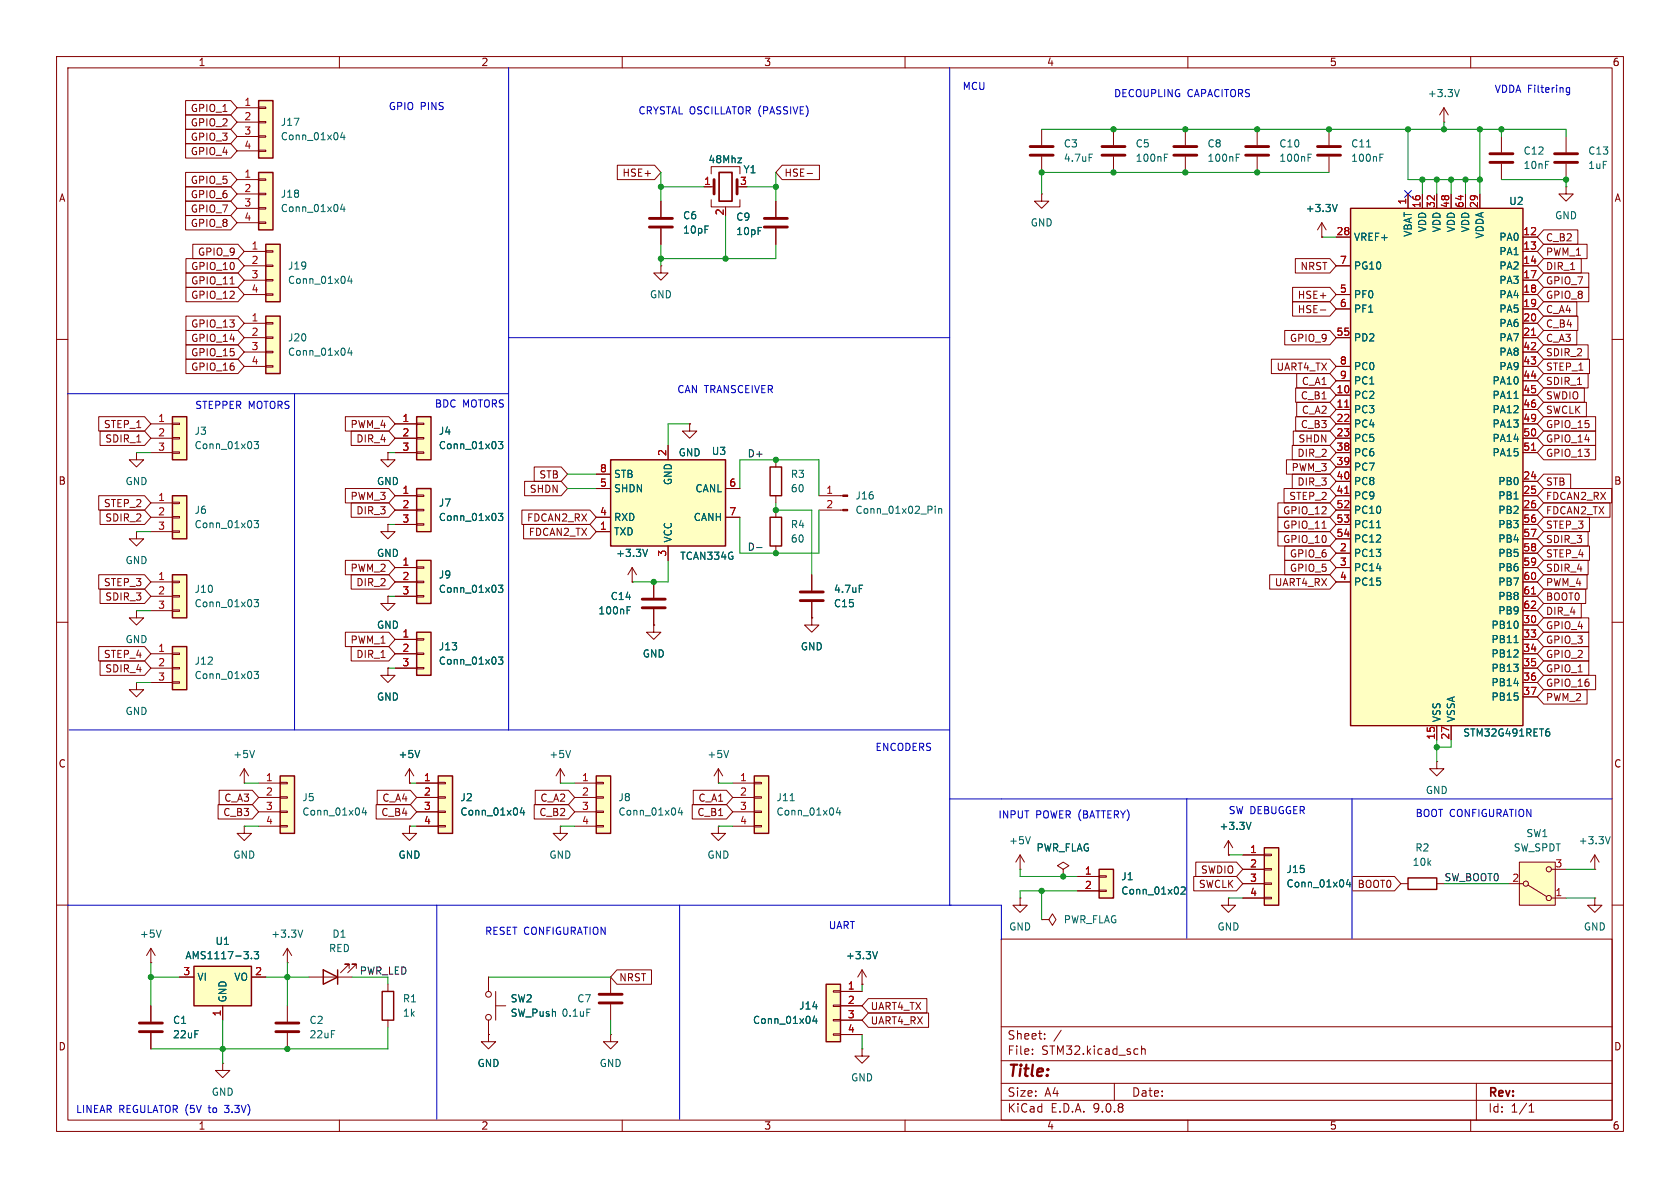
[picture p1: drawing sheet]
<svg xmlns="http://www.w3.org/2000/svg" width="297mm" height="210mm" viewBox="0 0 297 210" stroke-linecap="round" stroke-linejoin="round" font-family="sans-serif">
<defs><g id="words">
<text font-size="2.8" fill="#840000" x="178" y="190.9">Title:</text>
<g font-size="2.1" fill="#840000">
<text x="178" y="184">Sheet:</text>
<text x="178" y="186.7">File:</text>
<text x="184.1" y="186.7">STM32.kicad_sch</text>
<text x="178" y="196.9">KiCad</text>
<text x="178" y="194.1">Size:</text>
<text x="184.7" y="194.1">A4</text>
<text x="185.7" y="196.9">E.D.A.</text>
<text x="193.3" y="196.9">9.0.8</text>
<text x="200" y="194.1">Date:</text>
<text x="263" y="194.3">Rev:</text>
<text x="263" y="196.9">Id:</text>
<text x="267.1" y="196.9">1/1</text>
</g>
<g font-size="1.8" fill="#840000">
<text x="35" y="11.9">1</text>
<text x="85" y="11.9">2</text>
<text x="135" y="11.9">3</text>
<text x="185" y="11.9">4</text>
<text x="235" y="11.9">5</text>
<text x="285" y="11.9">6</text>
<text x="33.6" y="20">GPIO_1</text>
<text x="33.6" y="22.5">GPIO_2</text>
<text x="33.6" y="27.6">GPIO_4</text>
<text x="33.6" y="25.1">GPIO_3</text>
<text x="10.3" y="35.9">A</text>
<text x="33.6" y="35.2">GPIO_6</text>
<text x="33.6" y="32.7">GPIO_5</text>
<text x="109.9" y="31.4">HSE+</text>
<text x="138.6" y="31.4">HSE-</text>
<text x="285.3" y="35.9">A</text>
<text x="33.6" y="37.8">GPIO_7</text>
<text x="33.6" y="40.3">GPIO_8</text>
<text x="33.7" y="47.9">GPIO_10</text>
<text x="34.9" y="45.4">GPIO_9</text>
<text x="229.8" y="47.9">NRST</text>
<text x="273.2" y="45.4">PWM_1</text>
<text x="273.2" y="47.9">DIR_1</text>
<text x="273.2" y="42.9">C_B2</text>
<text x="33.7" y="50.5">GPIO_11</text>
<text x="33.7" y="53">GPIO_12</text>
<text x="229.3" y="53">HSE+</text>
<text x="273.2" y="53">GPIO_8</text>
<text x="273.2" y="50.5">GPIO_7</text>
<text x="33.7" y="58.1">GPIO_13</text>
<text x="229.3" y="55.6">HSE-</text>
<text x="273.2" y="55.6">C_A4</text>
<text x="273.2" y="58.1">C_B4</text>
<text x="33.7" y="65.7">GPIO_16</text>
<text x="33.7" y="63.2">GPIO_15</text>
<text x="33.7" y="60.6">GPIO_14</text>
<text x="225.6" y="65.7">UART4_TX</text>
<text x="227.9" y="60.6">GPIO_9</text>
<text x="273.2" y="63.2">SDIR_2</text>
<text x="273.2" y="65.7">STEP_1</text>
<text x="273.2" y="60.6">C_A3</text>
<text x="229.9" y="70.8">C_B1</text>
<text x="230.1" y="68.3">C_A1</text>
<text x="273.2" y="70.8">SWDIO</text>
<text x="273.2" y="68.3">SDIR_1</text>
<text x="18.3" y="75.9">STEP_1</text>
<text x="61.9" y="75.9">PWM_4</text>
<text x="229.9" y="75.9">C_B3</text>
<text x="230.1" y="73.3">C_A2</text>
<text x="273.2" y="73.3">SWCLK</text>
<text x="273.2" y="75.9">GPIO_15</text>
<text x="18.5" y="78.4">SDIR_1</text>
<text x="62.9" y="78.4">DIR_4</text>
<text x="228.2" y="83.5">PWM_3</text>
<text x="229.3" y="81">DIR_2</text>
<text x="229.4" y="78.4">SHDN</text>
<text x="273.2" y="78.4">GPIO_14</text>
<text x="273.2" y="81">GPIO_13</text>
<text x="10.3" y="85.9">B</text>
<text x="18.3" y="89.9">STEP_2</text>
<text x="61.9" y="88.6">PWM_3</text>
<text x="93.6" y="87.3">SHDN</text>
<text x="95.3" y="84.8">STB</text>
<text x="227.8" y="88.6">STEP_2</text>
<text x="229.3" y="86">DIR_3</text>
<text x="273.2" y="88.6">FDCAN2_RX</text>
<text x="273.2" y="86">STB</text>
<text x="285.3" y="85.9">B</text>
<text x="18.5" y="92.4">SDIR_2</text>
<text x="62.9" y="91.1">DIR_3</text>
<text x="93.1" y="92.4">FDCAN2_RX</text>
<text x="93.4" y="94.9">FDCAN2_TX</text>
<text x="226.7" y="91.1">GPIO_12</text>
<text x="226.7" y="93.7">GPIO_11</text>
<text x="273.2" y="91.1">FDCAN2_TX</text>
<text x="273.2" y="93.7">STEP_3</text>
<text x="61.9" y="101.3">PWM_2</text>
<text x="226.7" y="96.2">GPIO_10</text>
<text x="227.9" y="101.3">GPIO_5</text>
<text x="227.9" y="98.7">GPIO_6</text>
<text x="273.2" y="98.7">STEP_4</text>
<text x="273.2" y="96.2">SDIR_3</text>
<text x="273.2" y="101.3">SDIR_4</text>
<text x="18.3" y="103.8">STEP_3</text>
<text x="18.5" y="106.4">SDIR_3</text>
<text x="62.9" y="103.8">DIR_2</text>
<text x="225.3" y="103.8">UART4_RX</text>
<text x="273.2" y="103.8">PWM_4</text>
<text x="273.2" y="106.4">BOOT0</text>
<text x="61.9" y="114">PWM_1</text>
<text x="273.2" y="111.4">GPIO_4</text>
<text x="273.2" y="108.9">DIR_4</text>
<text x="273.2" y="114">GPIO_3</text>
<text x="18.3" y="116.5">STEP_4</text>
<text x="18.5" y="119.1">SDIR_4</text>
<text x="62.9" y="116.5">DIR_1</text>
<text x="273.2" y="119.1">GPIO_1</text>
<text x="273.2" y="116.5">GPIO_2</text>
<text x="273.2" y="124.1">PWM_2</text>
<text x="273.2" y="121.6">GPIO_16</text>
<text x="10.3" y="135.9">C</text>
<text x="285.3" y="135.9">C</text>
<text x="39.6" y="141.9">C_A3</text>
<text x="67.5" y="141.9">C_A4</text>
<text x="95.4" y="141.9">C_A2</text>
<text x="123.4" y="141.9">C_A1</text>
<text x="39.4" y="144.5">C_B3</text>
<text x="67.3" y="144.5">C_B4</text>
<text x="95.3" y="144.5">C_B2</text>
<text x="123.2" y="144.5">C_B1</text>
<text x="212.2" y="154.6">SWDIO</text>
<text x="211.8" y="157.2">SWCLK</text>
<text x="239.9" y="157.2">BOOT0</text>
<text x="109.4" y="173.7">NRST</text>
<text x="153.8" y="178.8">UART4_TX</text>
<text x="10.3" y="185.9">D</text>
<text x="153.8" y="181.3">UART4_RX</text>
<text x="285.3" y="185.9">D</text>
<text x="35" y="199.9">1</text>
<text x="85" y="199.9">2</text>
<text x="135" y="199.9">3</text>
<text x="185" y="199.9">4</text>
<text x="235" y="199.9">5</text>
<text x="285" y="199.9">6</text>
</g>
<g font-size="1.8" fill="#0000c2">
<text x="170.1" y="16.1">MCU</text>
<text x="196.8" y="17.4">DECOUPLING</text>
<text x="209.9" y="17.4">CAPACITORS</text>
<text x="264.1" y="16.6">VDDA Filtering</text>
<text x="68.6" y="19.7">GPIO PINS</text>
<text x="112.8" y="20.4">CRYSTAL OSCILLATOR (PASSIVE)</text>
<text x="119.6" y="69.7">CAN TRANSCEIVER</text>
<text x="34.4" y="72.5">STEPPER MOTORS</text>
<text x="76.8" y="72.2">BDC</text>
<text x="81.8" y="72.2">MOTORS</text>
<text x="154.7" y="132.9">ENCODERS</text>
<text x="176.4" y="144.9">INPUT</text>
<text x="183.1" y="144.9">POWER (BATTERY)</text>
<text x="217.1" y="144.1">SW DEBUGGER</text>
<text x="250.2" y="144.6">BOOT CONFIGURATION</text>
<text x="85.7" y="165.5">RESET CONFIGURATION</text>
<text x="146.4" y="164.4">UART</text>
<text x="13.3" y="197">LINEAR</text>
<text x="21" y="197">REGULATOR (5V</text>
<text x="37.2" y="197">to</text>
<text x="40.2" y="197">3.3V)</text>
</g>
<g font-size="1.8" fill="#006464">
<text x="252.3" y="17.4">+3.3V</text>
<text x="49.5" y="22.5">J17</text>
<text x="49.5" y="25">Conn_01x04</text>
<text x="125.1" y="29.1">48Mhz</text>
<text x="188" y="26.3">C3</text>
<text x="188" y="28.8">4.7uF</text>
<text x="200.7" y="26.3">C5</text>
<text x="200.7" y="28.8">100nF</text>
<text x="213.4" y="26.3">C8</text>
<text x="213.4" y="28.8">100nF</text>
<text x="226.1" y="28.8">100nF</text>
<text x="226.1" y="26.3">C10</text>
<text x="238.8" y="28.8">100nF</text>
<text x="238.8" y="26.3">C11</text>
<text x="269.2" y="27.5">C12</text>
<text x="280.7" y="27.5">C13</text>
<text x="49.5" y="35.2">J18</text>
<text x="131.3" y="30.8">Y1</text>
<text x="269.2" y="30.1">10nF</text>
<text x="280.7" y="30.1">1uF</text>
<text x="49.5" y="37.7">Conn_01x04</text>
<text x="120.7" y="39">C6</text>
<text x="120.7" y="41.5">10pF</text>
<text x="130.1" y="39.2">C9</text>
<text x="130.1" y="41.8">10pF</text>
<text x="182.1" y="40.2">GND</text>
<text x="230.7" y="37.7">+3.3V</text>
<text x="249.8" y="42" transform="rotate(-90 249.8 42)">VBAT</text>
<text x="252.3" y="41.2" transform="rotate(-90 252.3 41.2)">VDD</text>
<text x="254.9" y="41.2" transform="rotate(-90 254.9 41.2)">VDD</text>
<text x="257.4" y="41.2" transform="rotate(-90 257.4 41.2)">VDD</text>
<text x="259.9" y="41.2" transform="rotate(-90 259.9 41.2)">VDD</text>
<text x="266.7" y="36.4">U2</text>
<text x="274.8" y="39">GND</text>
<text x="50.8" y="47.9">J19</text>
<text x="239.3" y="42.8">VREF+</text>
<text x="239.3" y="47.9">PG10</text>
<text x="262.5" y="42.3" transform="rotate(-90 262.5 42.3)">VDDA</text>
<text x="265" y="42.8">PA0</text>
<text x="265" y="45.3">PA1</text>
<text x="265" y="47.9">PA2</text>
<text x="50.8" y="50.4">Conn_01x04</text>
<text x="114.8" y="52.9">GND</text>
<text x="239.3" y="52.9">PF0</text>
<text x="265" y="50.4">PA3</text>
<text x="265" y="52.9">PA4</text>
<text x="239.3" y="55.5">PF1</text>
<text x="265" y="55.5">PA5</text>
<text x="265" y="58">PA6</text>
<text x="50.8" y="63.1">Conn_01x04</text>
<text x="50.8" y="60.6">J20</text>
<text x="239.3" y="60.6">PD2</text>
<text x="239.3" y="65.6">PC0</text>
<text x="265" y="60.6">PA7</text>
<text x="265" y="63.1">PA8</text>
<text x="265" y="65.6">PA9</text>
<text x="239.3" y="68.2">PC1</text>
<text x="239.3" y="70.7">PC2</text>
<text x="263.8" y="68.2">PA10</text>
<text x="263.8" y="70.7">PA11</text>
<text x="34.3" y="77.1">J3</text>
<text x="77.5" y="77.1">J4</text>
<text x="239.3" y="73.3">PC3</text>
<text x="239.3" y="75.8">PC4</text>
<text x="263.8" y="73.3">PA12</text>
<text x="263.8" y="75.8">PA13</text>
<text x="34.3" y="79.6">Conn_01x03</text>
<text x="77.5" y="79.6">Conn_01x03</text>
<text x="119.9" y="80.9">GND</text>
<text x="125.7" y="80.6">U3</text>
<text x="239.3" y="78.3">PC5</text>
<text x="239.3" y="80.9">PC6</text>
<text x="239.3" y="83.4">PC7</text>
<text x="263.8" y="78.3">PA14</text>
<text x="263.8" y="80.9">PA15</text>
<text x="22.1" y="86">GND</text>
<text x="66.5" y="86">GND</text>
<text x="77.5" y="89.8">J7</text>
<text x="108.5" y="87.2">SHDN</text>
<text x="108.5" y="84.7">STB</text>
<text x="119" y="85.9" transform="rotate(-90 119 85.9)">GND</text>
<text x="122.8" y="87.2">CANL</text>
<text x="139.7" y="84.7">R3</text>
<text x="139.7" y="87.2">60</text>
<text x="151.1" y="88.5">J16</text>
<text x="239.3" y="86">PC8</text>
<text x="239.3" y="88.5">PC9</text>
<text x="264.8" y="86">PB0</text>
<text x="264.8" y="88.5">PB1</text>
<text x="34.3" y="91">J6</text>
<text x="34.3" y="93.6">Conn_01x03</text>
<text x="77.5" y="92.3">Conn_01x03</text>
<text x="108.5" y="94.8">TXD</text>
<text x="108.5" y="92.3">RXD</text>
<text x="122.5" y="92.3">CANH</text>
<text x="139.7" y="93.6">R4</text>
<text x="151.1" y="91">Conn_01x02_Pin</text>
<text x="239.3" y="91">PC10</text>
<text x="239.3" y="93.6">PC11</text>
<text x="264.8" y="91">PB2</text>
<text x="264.8" y="93.6">PB3</text>
<text x="22.1" y="99.9">GND</text>
<text x="66.5" y="98.7">GND</text>
<text x="108.8" y="98.7">+3.3V</text>
<text x="119" y="96" transform="rotate(-90 119 96)">VCC</text>
<text x="120.2" y="99.2">TCAN334G</text>
<text x="139.7" y="96.1">60</text>
<text x="239.3" y="96.1">PC12</text>
<text x="239.3" y="98.7">PC13</text>
<text x="239.3" y="101.2">PC14</text>
<text x="264.8" y="96.1">PB4</text>
<text x="264.8" y="98.7">PB5</text>
<text x="264.8" y="101.2">PB6</text>
<text x="34.3" y="107.5">Conn_01x03</text>
<text x="34.3" y="105">J10</text>
<text x="77.5" y="102.5">J9</text>
<text x="77.5" y="105">Conn_01x03</text>
<text x="107.9" y="106.3">C14</text>
<text x="147.3" y="107.5">C15</text>
<text x="147.3" y="105">4.7uF</text>
<text x="239.3" y="103.7">PC15</text>
<text x="264.8" y="103.7">PB7</text>
<text x="264.8" y="106.3">PB8</text>
<text x="22.1" y="113.9">GND</text>
<text x="66.5" y="111.4">GND</text>
<text x="105.7" y="108.8">100nF</text>
<text x="263.6" y="111.4">PB10</text>
<text x="263.6" y="113.9">PB11</text>
<text x="264.8" y="108.8">PB9</text>
<text x="34.3" y="117.7">J12</text>
<text x="77.5" y="117.7">Conn_01x03</text>
<text x="77.5" y="115.2">J13</text>
<text x="113.5" y="116.4">GND</text>
<text x="141.5" y="115.2">GND</text>
<text x="263.6" y="116.4">PB12</text>
<text x="263.6" y="119">PB13</text>
<text x="34.3" y="120.2">Conn_01x03</text>
<text x="66.5" y="124.1">GND</text>
<text x="263.6" y="121.5">PB14</text>
<text x="263.6" y="124.1">PB15</text>
<text x="22.1" y="126.6">GND</text>
<text x="254.9" y="127.8" transform="rotate(-90 254.9 127.8)">VSS</text>
<text x="257.4" y="127.8" transform="rotate(-90 257.4 127.8)">VSSA</text>
<text x="258.6" y="130.4">STM32G491RET6</text>
<text x="41.1" y="134.2">+5V</text>
<text x="70.4" y="134.2">+5V</text>
<text x="97" y="134.2">+5V</text>
<text x="125" y="134.2">+5V</text>
<text x="53.3" y="141.8">J5</text>
<text x="81.3" y="141.8">J2</text>
<text x="109.2" y="141.8">J8</text>
<text x="137.2" y="141.8">J11</text>
<text x="252" y="140.6">GND</text>
<text x="53.3" y="144.4">Conn_01x04</text>
<text x="81.3" y="144.4">Conn_01x04</text>
<text x="109.2" y="144.4">Conn_01x04</text>
<text x="137.2" y="144.4">Conn_01x04</text>
<text x="178.3" y="149.5">+5V</text>
<text x="215.5" y="146.9">+3.3V</text>
<text x="269.7" y="148.2">SW1</text>
<text x="279" y="149.5">+3.3V</text>
<text x="41.1" y="152">GND</text>
<text x="70.4" y="152">GND</text>
<text x="97" y="152">GND</text>
<text x="125" y="152">GND</text>
<text x="183.1" y="150.7">PWR_FLAG</text>
<text x="198.1" y="155.8">J1</text>
<text x="227.3" y="154.5">J15</text>
<text x="249.6" y="153.3">10k</text>
<text x="250.1" y="150.7">R2</text>
<text x="267.5" y="150.7">SW_SPDT</text>
<text x="198.1" y="158.3">Conn_01x02</text>
<text x="227.3" y="157.1">Conn_01x04</text>
<text x="24.6" y="166">+5V</text>
<text x="38" y="167.2">U1</text>
<text x="47.9" y="166">+3.3V</text>
<text x="58.7" y="166">D1</text>
<text x="178.3" y="164.7">GND</text>
<text x="188" y="163.4">PWR_FLAG</text>
<text x="215.1" y="164.7">GND</text>
<text x="279.9" y="164.7">GND</text>
<text x="32.7" y="169.8">AMS1117-3.3</text>
<text x="34.8" y="173.6">VI</text>
<text x="41.3" y="173.6">VO</text>
<text x="58.1" y="168.5">RED</text>
<text x="149.5" y="169.8">+3.3V</text>
<text x="40.2" y="177.3" transform="rotate(-90 40.2 177.3)">GND</text>
<text x="71.1" y="177.4">R1</text>
<text x="71.1" y="179.9">1k</text>
<text x="90.2" y="177.4">SW2</text>
<text x="90.2" y="179.9">SW_Push 0.1uF</text>
<text x="90.2" y="179.9">SW_Push</text>
<text x="102" y="177.4">C7</text>
<text x="141.2" y="178.7">J14</text>
<text x="30.5" y="181.2">C1</text>
<text x="30.5" y="183.7">22uF</text>
<text x="54.6" y="181.2">C2</text>
<text x="54.6" y="183.7">22uF</text>
<text x="133" y="181.2">Conn_01x04</text>
<text x="84.3" y="188.8">GND</text>
<text x="105.9" y="188.8">GND</text>
<text x="150.4" y="191.4">GND</text>
<text x="37.3" y="193.9">GND</text>
</g>
<g font-size="1.8" fill="#a90000">
<text x="43.1" y="18.8">1</text>
<text x="43.1" y="21.3">2</text>
<text x="43.1" y="23.9">3</text>
<text x="43.1" y="26.4">4</text>
<text x="43.1" y="31.5">1</text>
<text x="43.1" y="34">2</text>
<text x="124.4" y="32.8">1</text>
<text x="130.7" y="32.8">3</text>
<text x="43.1" y="36.6">3</text>
<text x="43.1" y="39.1">4</text>
<text x="128" y="38.2" transform="rotate(-90 128 38.2)">2</text>
<text x="236.2" y="41.7">28</text>
<text x="248.7" y="36.3" transform="rotate(-90 248.7 36.3)">1</text>
<text x="251.2" y="36.9" transform="rotate(-90 251.2 36.9)">16</text>
<text x="253.7" y="36.9" transform="rotate(-90 253.7 36.9)">32</text>
<text x="256.3" y="36.9" transform="rotate(-90 256.3 36.9)">48</text>
<text x="258.8" y="36.9" transform="rotate(-90 258.8 36.9)">64</text>
<text x="261.4" y="36.9" transform="rotate(-90 261.4 36.9)">29</text>
<text x="269.2" y="41.7">12</text>
<text x="44.4" y="44.2">1</text>
<text x="44.4" y="46.7">2</text>
<text x="236.8" y="46.7">7</text>
<text x="269.2" y="44.2">13</text>
<text x="269.2" y="46.7">14</text>
<text x="44.4" y="49.3">3</text>
<text x="44.4" y="51.8">4</text>
<text x="236.8" y="51.8">5</text>
<text x="269.2" y="49.3">17</text>
<text x="269.2" y="51.8">18</text>
<text x="44.4" y="56.9">1</text>
<text x="44.4" y="59.4">2</text>
<text x="236.2" y="59.4">55</text>
<text x="236.8" y="54.4">6</text>
<text x="269.2" y="54.4">19</text>
<text x="269.2" y="56.9">20</text>
<text x="269.2" y="59.4">21</text>
<text x="44.4" y="62">3</text>
<text x="44.4" y="64.5">4</text>
<text x="236.8" y="64.5">8</text>
<text x="269.2" y="62">42</text>
<text x="269.2" y="64.5">43</text>
<text x="236.2" y="69.6">10</text>
<text x="236.8" y="67.1">9</text>
<text x="269.2" y="67.1">44</text>
<text x="269.2" y="69.6">45</text>
<text x="27.9" y="74.7">1</text>
<text x="27.9" y="77.2">2</text>
<text x="71" y="74.7">1</text>
<text x="71" y="77.2">2</text>
<text x="236.2" y="72.1">11</text>
<text x="236.2" y="74.7">22</text>
<text x="236.2" y="77.2">23</text>
<text x="269.2" y="72.1">46</text>
<text x="269.2" y="74.7">49</text>
<text x="269.2" y="77.2">50</text>
<text x="27.9" y="79.8">3</text>
<text x="71" y="79.8">3</text>
<text x="106" y="83.6">8</text>
<text x="117.9" y="80.7" transform="rotate(-90 117.9 80.7)">2</text>
<text x="236.2" y="79.8">38</text>
<text x="236.2" y="82.3">39</text>
<text x="269.2" y="79.8">51</text>
<text x="27.9" y="88.6">1</text>
<text x="71" y="87.4">1</text>
<text x="71" y="89.9">2</text>
<text x="106" y="86.1">5</text>
<text x="128.8" y="86.1">6</text>
<text x="146" y="87.4">1</text>
<text x="146" y="89.9">2</text>
<text x="236.2" y="84.8">40</text>
<text x="236.2" y="87.4">41</text>
<text x="236.2" y="89.9">52</text>
<text x="269.2" y="84.8">24</text>
<text x="269.2" y="87.4">25</text>
<text x="269.2" y="89.9">26</text>
<text x="27.9" y="91.2">2</text>
<text x="27.9" y="93.7">3</text>
<text x="71" y="92.5">3</text>
<text x="106" y="93.7">1</text>
<text x="106" y="91.2">4</text>
<text x="128.8" y="91.2">7</text>
<text x="236.2" y="92.5">53</text>
<text x="236.2" y="95">54</text>
<text x="269.2" y="92.5">56</text>
<text x="269.2" y="95">57</text>
<text x="71" y="100.1">1</text>
<text x="117.9" y="98.5" transform="rotate(-90 117.9 98.5)">3</text>
<text x="236.8" y="97.5">2</text>
<text x="236.8" y="100.1">3</text>
<text x="269.2" y="97.5">58</text>
<text x="269.2" y="100.1">59</text>
<text x="27.9" y="102.6">1</text>
<text x="27.9" y="105.2">2</text>
<text x="27.9" y="107.7">3</text>
<text x="71" y="102.6">2</text>
<text x="71" y="105.2">3</text>
<text x="236.8" y="102.6">4</text>
<text x="269.2" y="102.6">60</text>
<text x="269.2" y="105.2">61</text>
<text x="269.2" y="107.7">62</text>
<text x="71" y="112.8">1</text>
<text x="269.2" y="110.2">30</text>
<text x="269.2" y="112.8">33</text>
<text x="27.9" y="115.3">1</text>
<text x="27.9" y="117.9">2</text>
<text x="71" y="115.3">2</text>
<text x="71" y="117.9">3</text>
<text x="269.2" y="115.3">34</text>
<text x="269.2" y="117.9">35</text>
<text x="27.9" y="120.4">3</text>
<text x="269.2" y="120.4">36</text>
<text x="269.2" y="122.9">37</text>
<text x="253.7" y="130.9" transform="rotate(-90 253.7 130.9)">15</text>
<text x="256.3" y="130.9" transform="rotate(-90 256.3 130.9)">27</text>
<text x="46.9" y="138.2">1</text>
<text x="46.9" y="140.7">2</text>
<text x="46.9" y="143.3">3</text>
<text x="74.9" y="138.2">1</text>
<text x="74.9" y="140.7">2</text>
<text x="74.9" y="143.3">3</text>
<text x="102.8" y="138.2">1</text>
<text x="102.8" y="140.7">2</text>
<text x="102.8" y="143.3">3</text>
<text x="130.7" y="138.2">1</text>
<text x="130.7" y="140.7">2</text>
<text x="130.7" y="143.3">3</text>
<text x="46.9" y="145.8">4</text>
<text x="74.9" y="145.8">4</text>
<text x="102.8" y="145.8">4</text>
<text x="130.7" y="145.8">4</text>
<text x="191.7" y="154.7">1</text>
<text x="220.9" y="150.9">1</text>
<text x="220.9" y="153.4">2</text>
<text x="220.9" y="156">3</text>
<text x="267.3" y="156">2</text>
<text x="274.9" y="153.4">3</text>
<text x="191.7" y="157.2">2</text>
<text x="220.9" y="158.5">4</text>
<text x="274.9" y="158.5">1</text>
<text x="32.3" y="172.5">3</text>
<text x="45" y="172.5">2</text>
<text x="39.1" y="179.8" transform="rotate(-90 39.1 179.8)">1</text>
<text x="149.8" y="175">1</text>
<text x="149.8" y="177.5">2</text>
<text x="149.8" y="180.1">3</text>
<text x="149.8" y="182.6">4</text>
</g>
<g font-size="1.8" fill="#0f0f0f">
<text x="132.1" y="80.9">D+</text>
<text x="132.1" y="97.4">D-</text>
<text x="255.3" y="155.9">SW_BOOT0</text>
<text x="63.5" y="172.4">PWR_LED</text>
</g>
</g></defs>
<g fill="none" stroke="#840000" stroke-width=".18">
<path d="M10 10h277v190h-277zM12 12h273v186h-273zM60 10v2M110 10v2M160 10v2M210 10v2M260 10v2M10 60h2M285 60h2M10 110h2M285 110h2M10 160h2"/>
<path d="M177 166h108v32h-108zM285 160h2M60 198v2M110 198v2M160 198v2M177 194.5h108M177 191.5h108M177 187.5h108M177 181.5h108M182.5 186.3v.1M182.5 185.5v.1M184.7 183.6v.1"/>
<path d="M184.7 182.8v.1M187.6 182.1l-1.3 2M197 191.5v3M201.8 184.9v1.5M201.8 185.5l.2-.1 .4 .1 .1 .9M210 198v2M260 198v2M261 191.5v6.5M270.3 196.6h.9M270.3 195.5l.4-.4v1.5"/>
</g>
<path d="M223.5 149.9h2.6v10.1h-2.6z" fill="#ffffc2"/>
<path d="M223.5 149.9h2.6v10.1h-2.6z" fill="none" stroke="#840000" stroke-width=".25"/>
<path d="M219.7 151.1h3.8M219.7 153.7h3.8M219.7 156.2h3.8M219.7 158.8h3.8M223.5 151h1.3v.3h-1.3zM223.5 153.5h1.3v.3h-1.3zM223.5 156.1h1.3v.2h-1.3zM223.5 158.6h1.3v.3h-1.3z" fill="none" stroke="#840000" stroke-width=".18"/>
<path d="M238.3 155.5l-.3 .9h.8M238.6 155.9v.9" fill="none" stroke="#006464" stroke-width=".18"/>
<path d="M107.9 81.3h20.4v15.2h-20.4z" fill="#ffffc2"/>
<path d="M107.9 81.3h20.4v15.2h-20.4zM136.1 82.6h2.1v5h-2.1zM136.1 91.4h2.1v5.1h-2.1z" fill="none" stroke="#840000" stroke-width=".25"/>
<g fill="none" stroke="#840000" stroke-width=".18">
<path d="M265.4 24.1v2.8M265.4 29v2.8M118.1 78.7v2.6M105.4 94h2.5M105.4 91.4h2.5M105.4 86.4h2.5M105.4 83.8h2.5M118.1 96.5v2.6M128.3 91.4h2.5M128.3 86.4h2.5M137.2 81.3v1.3M137.2 87.6v1.3"/>
<path d="M137.2 90.2v1.2M137.2 96.5v1.3M144.8 87.6h4.2M144.8 90.2h4.2M143.5 109.2v1.3h1.3l-1.3 1.3-1.3-1.3h1.3M143.5 109.2h.1M143.5 101.6v2.8M143.5 106.4v2.8M254 134.6v1.3h1.3l-1.3 1.3-1.3-1.3h1.3M254 134.6h.1"/>
</g>
<path d="M263.4 27.2h4.1M263.4 28.7h4.1M141.5 104.6h4M141.5 106.2h4" fill="none" stroke="#840000" stroke-width=".51"/>
<path d="M165.3 89.5v.1M165.3 89.9v.8M165.9 89.9v.8M165.9 90l.2-.1 .3 .1 .1 .7M151.9 103.4h.6" fill="none" stroke="#006464" stroke-width=".18"/>
<g fill="#840000" stroke="#840000" stroke-width=".18">
<path d="M149 87.5h.9v.3h-.9z"/>
<path d="M149 90h.9v.3h-.9z"/>
</g>
<path d="M47 55.9h2.5v10.1h-2.5z" fill="#ffffc2"/>
<path d="M47 55.9h2.5v10.1h-2.5z" fill="none" stroke="#840000" stroke-width=".25"/>
<path d="M43.2 57.2h3.8M43.2 59.7h3.8M47 57h1.3v.3h-1.3zM47 59.6h1.3v.2h-1.3zM43.2 62.2h3.8M43.2 64.8h3.8M47 62.1h1.3v.3h-1.3zM47 64.6h1.3v.3h-1.3z" fill="none" stroke="#840000" stroke-width=".18"/>
<path d="M61.8 61.5l-.3 .9h.8M62.1 62v.8" fill="none" stroke="#006464" stroke-width=".18"/>
<path d="M105.4 137.2h2.5v10.1h-2.5z" fill="#ffffc2"/>
<path d="M105.4 137.2h2.5v10.1h-2.5zM248.9 155.2h5.1v2h-5.1zM57.1 171.5l2.6 1.2-2.6 1.3zM59.7 171.5v2.5" fill="none" stroke="#840000" stroke-width=".25"/>
<g fill="none" stroke="#840000" stroke-width=".18">
<path d="M255.3 19.1l-.8 1.2M255.3 19.1l.7 1.2M255.3 19.1v2.5M255.3 21.6h.1M115.6 102.9v2.8M115.6 107.7v2.8M101.6 138.4h3.8M105.4 138.3h1.3v.3h-1.3zM101.6 141h3.8M101.6 143.5h3.8M101.6 146.1h3.8M105.4 140.8h1.3v.3h-1.3z"/>
<path d="M105.4 143.4h1.3v.2h-1.3zM105.4 145.9h1.3v.3h-1.3zM247.6 156.2h1.3M254 156.2h1.3M26.7 170.2h.1M26.7 167.6l-.8 1.3M26.7 167.6l.7 1.3M26.7 167.6v2.6M50.8 170.2h.1M50.8 167.6l-.8 1.3M50.8 167.6l.8 1.3M50.8 167.6v2.6"/>
<path d="M54.6 172.7h7.6M61.7 171.2v-.8h-.7h.7l-1.5 1.6M63 171.2v-.8h-.8h.8l-1.5 1.6"/>
</g>
<path d="M258 15.8l-.4 1.3M110.9 107.9h.4M110.9 107.3h.6M120.2 142.8l-.3 .9h.8M120.5 143.2v.9M28.5 164.4l-.4 1.3M53.5 164.4l-.4 1.3" fill="none" stroke="#006464" stroke-width=".18"/>
<path d="M113.5 107.4h4.1M113.5 105.9h4.1" fill="none" stroke="#840000" stroke-width=".51"/>
<path d="M238.8 36.8h30.4v91.5h-30.4z" fill="#ffffc2"/>
<path d="M238.8 36.8h30.4v91.5h-30.4z" fill="none" stroke="#840000" stroke-width=".25"/>
<g fill="none" stroke="#840000" stroke-width=".18">
<path d="M248.9 34.3v2.5M251.5 34.3v2.5M254 34.3v2.5M256.5 34.3v2.5M259.1 34.3v2.5M261.6 34.3v2.5M236.2 41.9h2.6M236.2 47h2.6M236.2 52.1h2.6M236.2 54.6h2.6M236.2 59.7h2.6M269.2 41.9h2.6"/>
<path d="M269.2 47h2.6M269.2 52.1h2.6M269.2 54.6h2.6M269.2 59.7h2.6M269.2 44.5h2.6M269.2 49.5h2.6M269.2 57.2h2.6M121.9 74.9v1.3h1.3l-1.3 1.3-1.3-1.3h1.3M121.9 74.9h.1M236.2 64.8h2.6M236.2 67.3h2.6M236.2 69.9h2.6"/>
<path d="M236.2 72.4h2.6M236.2 74.9h2.6M236.2 77.5h2.6M269.2 64.8h2.6M269.2 67.3h2.6M269.2 69.9h2.6M269.2 72.4h2.6M269.2 74.9h2.6M269.2 77.5h2.6M269.2 62.2h2.6M236.2 80h2.6M236.2 82.6h2.6"/>
<path d="M236.2 85.1h2.6M236.2 87.6h2.6M236.2 90.2h2.6M236.2 92.7h2.6M236.2 95.3h2.6M236.2 97.8h2.6M269.2 80h2.6M269.2 85.1h2.6M269.2 87.6h2.6M269.2 90.2h2.6M269.2 92.7h2.6M269.2 95.3h2.6"/>
<path d="M269.2 97.8h2.6M111.8 102.9h.1M111.8 100.3l-.8 1.3M111.8 100.3l.7 1.3M111.8 100.3v2.6M115.6 110.5v1.3h1.2l-1.2 1.2-1.3-1.2h1.3M115.6 110.5h.1M236.2 100.3h2.6M236.2 102.9h2.6M269.2 100.3h2.6M269.2 102.9h2.6M269.2 105.4h2.6"/>
<path d="M269.2 108h2.6M269.2 110.5h2.6M269.2 113h2.6M269.2 115.6h2.6M269.2 118.1h2.6M254 128.3v2.5M256.5 128.3v2.5M269.2 120.7h2.6M269.2 123.2h2.6"/>
</g>
<path d="M270.8 59.3h.7M237.7 72h.8M270.8 79.6h.7M237.7 87.2h.8M270.8 105h.7" fill="none" stroke="#a90000" stroke-width=".18"/>
<path d="M267.7 70.4h.7M114.5 97.1l-.4 1.3M243.4 93.3h.7M267.7 113.6h.7M273.5 129.3h.2l.3 .3-.1 .4-.4 .1M273.6 128.8h.3" fill="none" stroke="#006464" stroke-width=".18"/>
<path d="M34.3 170.8h10.1v7h-10.1z" fill="#ffffc2"/>
<path d="M34.3 170.8h10.1v7h-10.1zM67.6 175.3h2v5h-2z" fill="none" stroke="#840000" stroke-width=".25"/>
<g fill="none" stroke="#840000" stroke-width=".18">
<path d="M116.8 35.6v2.8M124.5 33h1.7M125.7 30.7v-1.2h5.1v1.2M125.7 35.3v1.3h5.1v-1.3M128.3 36.6v.2M137.2 35.6v2.8M116.8 47v1.3h1.3l-1.3 1.2-1.2-1.2h1.2M116.8 47h.1M116.8 40.4v2.8M137.2 40.4v2.8M43.2 138.4h.1M43.2 135.9l-.8 1.3"/>
<path d="M43.2 135.9l.7 1.3M43.2 135.9v2.5M43.2 146.1v1.2h1.2l-1.2 1.3-1.3-1.3h1.3M43.2 146.1h.1M72.4 146.1v1.2h1.3l-1.3 1.3-1.3-1.3h1.3M72.4 146.1h.1M31.7 172.7h2.6M39.4 177.8v2.5M44.4 172.7h2.6M68.6 174v1.3M68.6 180.3v1.3"/>
</g>
<path d="M130.4 27.9h.7l-.7 .9h.7M45 132.7l-.4 1.2M44.4 169.4v.1M44.9 168.2h.8l-.4 .5 .4 .1v.6l-.2 .1-.6-.1" fill="none" stroke="#006464" stroke-width=".18"/>
<path d="M114.8 38.6h4.1M126.2 31.8v2.5M130.3 31.8v2.5M135.1 38.6h4.1M114.8 40.1h4.1M135.1 40.1h4.1" fill="none" stroke="#840000" stroke-width=".51"/>
<path d="M127.1 30.5h2.3v5.1h-2.3z" fill="none" stroke="#840000" stroke-width=".3"/>
<path d="M47 43.2h2.5v10.1h-2.5z" fill="#ffffc2"/>
<path d="M47 43.2h2.5v10.1h-2.5z" fill="none" stroke="#840000" stroke-width=".25"/>
<path d="M43.2 44.5h3.8M43.2 47h3.8M43.2 49.5h3.8M43.2 52.1h3.8M47 44.3h1.3v.3h-1.3zM47 46.9h1.3v.2h-1.3zM47 49.4h1.3v.3h-1.3zM47 51.9h1.3v.3h-1.3zM281.9 153.7h.1M281.9 151.1l-.7 1.3M281.9 151.1l.8 1.3M281.9 151.1v2.6" fill="none" stroke="#840000" stroke-width=".18"/>
<path d="M61.8 48.8l-.3 .9h.8M62.1 49.3v.8M284.7 147.9l-.5 1.3" fill="none" stroke="#006464" stroke-width=".18"/>
<path d="M268.6 152.4h6.4v7.6h-6.4z" fill="#ffffc2"/>
<g fill="none" stroke="#840000" stroke-width=".18">
<path d="M266.7 156.2h2.5M268.6 152.4h6.4v7.6h-6.4zM270.1 156.5l3.3 2M274.3 158.8h2.6M274.3 153.7h2.6"/>
<circle cx="269.7" cy="156.2" r=".46"/>
<circle cx="273.8" cy="153.7" r=".46"/>
<circle cx="273.8" cy="158.8" r=".46"/>
</g>
<path d="M45.7 17.8h2.6v10.1h-2.6z" fill="#ffffc2"/>
<path d="M45.7 17.8h2.6v10.1h-2.6z" fill="none" stroke="#840000" stroke-width=".25"/>
<path d="M41.9 19.1h3.8M45.7 18.9h1.3v.3h-1.3zM41.9 21.6h3.8M41.9 24.1h3.8M41.9 26.7h3.8M45.7 21.5h1.3v.2h-1.3zM45.7 24h1.3v.3h-1.3zM45.7 26.5h1.3v.3h-1.3z" fill="none" stroke="#840000" stroke-width=".18"/>
<path d="M60.5 23.4l-.3 .9h.8M60.8 23.9v.8" fill="none" stroke="#006464" stroke-width=".18"/>
<path d="M45.7 30.5h2.6v10.1h-2.6z" fill="#ffffc2"/>
<path d="M45.7 30.5h2.6v10.1h-2.6z" fill="none" stroke="#840000" stroke-width=".25"/>
<g fill="none" stroke="#840000" stroke-width=".18">
<path d="M41.9 31.8h3.8M41.9 34.3h3.8M41.9 36.8h3.8M41.9 39.4h3.8M45.7 31.6h1.3v.3h-1.3zM45.7 34.2h1.3v.2h-1.3zM45.7 36.7h1.3v.3h-1.3zM45.7 39.2h1.3v.3h-1.3zM276.9 33v1.3h1.2l-1.2 1.3-1.3-1.3h1.3M276.9 33h.1M276.9 24.1v2.8M276.9 29v2.8"/>
<path d="M68.6 80v1.3h1.2l-1.2 1.3-1.3-1.3h1.3M68.6 80h.1M68.6 118.1v1.3h1.2l-1.2 1.3-1.3-1.3h1.3M68.6 118.1h.1M68.6 105.4v1.3h1.2l-1.2 1.3-1.3-1.3h1.3M68.6 105.4h.1M281.9 158.8v1.2h1.3l-1.3 1.3-1.2-1.3h1.2M281.9 158.8h.1M50.8 177.8v2.8M50.8 182.6v2.8"/>
</g>
<path d="M60.5 36.1l-.3 .9h.8M60.8 36.6v.8" fill="none" stroke="#006464" stroke-width=".18"/>
<path d="M274.8 28.7h4.1M274.8 27.2h4.1M48.8 180.8h4M48.8 182.4h4" fill="none" stroke="#840000" stroke-width=".51"/>
<path d="M49.5 137.2h2.6v10.1h-2.6z" fill="#ffffc2"/>
<path d="M49.5 137.2h2.6v10.1h-2.6z" fill="none" stroke="#840000" stroke-width=".25"/>
<g fill="none" stroke="#840000" stroke-width=".18">
<path d="M45.7 138.4h3.8M49.5 138.3h1.3v.3h-1.3zM45.7 141h3.8M45.7 143.5h3.8M45.7 146.1h3.8M49.5 140.8h1.3v.3h-1.3zM49.5 143.4h1.3v.2h-1.3zM49.5 145.9h1.3v.3h-1.3zM217.2 151.1h.1M217.2 158.8v1.2h1.2l-1.2 1.3-1.3-1.3h1.3M217.2 158.8h.1M217.2 148.6l-.8 1.3"/>
<path d="M217.2 148.6l.7 1.3M217.2 148.6v2.5"/>
</g>
<path d="M64.3 142.8l-.3 .9h.8M64.6 143.2v.9M221.2 145.4l-.5 1.2" fill="none" stroke="#006464" stroke-width=".18"/>
<path d="M73.7 111.8h2.5v7.6h-2.5z" fill="#ffffc2"/>
<path d="M73.7 111.8h2.5v7.6h-2.5z" fill="none" stroke="#840000" stroke-width=".25"/>
<path d="M69.8 113h3.9M69.8 115.6h3.9M69.8 118.1h3.9M73.7 112.9h1.2v.3h-1.2zM73.7 115.4h1.2v.3h-1.2zM73.7 118h1.2v.2h-1.2z" fill="none" stroke="#840000" stroke-width=".18"/>
<path d="M88.1 116.1h.8l-.4 .5 .3 .2v.5l-.2 .1-.5-.1" fill="none" stroke="#006464" stroke-width=".18"/>
<path d="M73.7 99.1h2.5v7.6h-2.5z" fill="#ffffc2"/>
<path d="M73.7 99.1h2.5v7.6h-2.5z" fill="none" stroke="#840000" stroke-width=".25"/>
<path d="M24.1 108v1.2h1.3l-1.3 1.3-1.2-1.3h1.2M24.1 108h.1M69.8 100.3h3.9M69.8 102.9h3.9M69.8 105.4h3.9M73.7 100.2h1.2v.3h-1.2zM73.7 102.7h1.2v.3h-1.2zM73.7 105.3h1.2v.2h-1.2z" fill="none" stroke="#840000" stroke-width=".18"/>
<path d="M88.1 103.4h.8l-.4 .5 .3 .2v.5l-.2 .1-.5-.1" fill="none" stroke="#006464" stroke-width=".18"/>
<path d="M30.5 101.6h2.5v7.6h-2.5z" fill="#ffffc2"/>
<path d="M30.5 101.6h2.5v7.6h-2.5z" fill="none" stroke="#840000" stroke-width=".25"/>
<g fill="none" stroke="#840000" stroke-width=".18">
<path d="M184.1 34.3v1.3h1.3l-1.3 1.2-1.2-1.2h1.2M184.1 34.3h.1M184.1 22.9v2.8M184.1 27.7v2.8M196.8 22.9v2.8M196.8 27.7v2.8M26.7 102.9h3.8M26.7 105.4h3.8M26.7 108h3.8M30.5 102.7h1.2v.3h-1.2zM30.5 105.3h1.2v.2h-1.2zM30.5 107.8h1.2v.3h-1.2z"/>
<path d="M72.4 138.4h.1M72.4 135.9l-.8 1.3M72.4 135.9l.8 1.3M72.4 135.9v2.5"/>
</g>
<path d="M192.5 27.2h.7M205.9 27.9h.4M205.9 27.2h.6M44.9 106h.8l-.4 .5 .3 .1v.5l-.1 .2-.6-.2M74.2 132.7l-.4 1.2" fill="none" stroke="#006464" stroke-width=".18"/>
<path d="M182.1 25.9h4.1M182.1 27.4h4.1M194.8 25.9h4.1M194.8 27.4h4.1" fill="none" stroke="#840000" stroke-width=".51"/>
<path d="M194.3 153.7h2.5v5.1h-2.5z" fill="#ffffc2"/>
<path d="M194.3 153.7h2.5v5.1h-2.5z" fill="none" stroke="#840000" stroke-width=".25"/>
<path d="M190.5 154.9h3.8M190.5 157.5h3.8M194.3 154.8h1.3v.3h-1.3zM194.3 157.4h1.3v.2h-1.3z" fill="none" stroke="#840000" stroke-width=".18"/>
<path d="M208.8 156.9l.5-.1 .2 .4-.7 .9h.7" fill="none" stroke="#006464" stroke-width=".18"/>
<path d="M30.5 114.3h2.5v7.6h-2.5z" fill="#ffffc2"/>
<path d="M30.5 114.3h2.5v7.6h-2.5z" fill="none" stroke="#840000" stroke-width=".25"/>
<path d="M24.1 94v1.3h1.3l-1.3 1.2-1.2-1.2h1.2M24.1 94h.1M26.7 115.6h3.8M26.7 118.1h3.8M30.5 115.4h1.2v.3h-1.2zM30.5 118h1.2v.2h-1.2zM26.7 120.7h3.8M30.5 120.5h1.2v.3h-1.2z" fill="none" stroke="#840000" stroke-width=".18"/>
<path d="M44.9 118.7h.8l-.4 .5 .3 .1v.5l-.1 .2-.6-.2" fill="none" stroke="#006464" stroke-width=".18"/>
<path d="M30.5 87.6h2.5v7.7h-2.5z" fill="#ffffc2"/>
<path d="M30.5 87.6h2.5v7.7h-2.5z" fill="none" stroke="#840000" stroke-width=".25"/>
<g fill="none" stroke="#840000" stroke-width=".18">
<path d="M24.1 80v1.3h1.3l-1.3 1.3-1.2-1.3h1.2M24.1 80h.1M26.7 88.9h3.8M26.7 91.4h3.8M26.7 94h3.8M30.5 88.8h1.2v.2h-1.2zM30.5 91.3h1.2v.3h-1.2zM30.5 93.9h1.2v.2h-1.2zM68.6 92.7v1.3h1.2l-1.2 1.3-1.3-1.3h1.3M68.6 92.7h.1M24.1 120.7v1.2h1.3l-1.3 1.3-1.2-1.3h1.2M24.1 120.7h.1"/>
<path d="M180.3 153.7h.1M180.3 158.8v1.2h1.3l-1.3 1.3-1.2-1.3h1.2M180.3 158.8h.1M180.3 151.1l-.7 1.3M180.3 151.1l.8 1.3M180.3 151.1v2.6M188 153.7l1-.7-1-.6-1.1 .6 1.1 .7v1.2M188 154.9h.1M184.1 162.6h1.3l.7-1.1 .6 1.1-.6 1-.7-1M184.1 162.6h.1"/>
</g>
<path d="M44.9 92h.8l-.4 .5 .3 .1v.6l-.1 .1-.6-.1M182.2 147.9l-.5 1.3" fill="none" stroke="#006464" stroke-width=".18"/>
<path d="M73.7 86.4h2.5v7.6h-2.5z" fill="#ffffc2"/>
<path d="M73.7 86.4h2.5v7.6h-2.5z" fill="none" stroke="#840000" stroke-width=".25"/>
<path d="M69.8 87.6h3.9M69.8 90.2h3.9M69.8 92.7h3.9M73.7 87.5h1.2v.3h-1.2zM73.7 90h1.2v.3h-1.2zM73.7 92.6h1.2v.2h-1.2z" fill="none" stroke="#840000" stroke-width=".18"/>
<path d="M88.1 90.7h.8l-.4 .5 .3 .2v.5l-.2 .1-.5-.1" fill="none" stroke="#006464" stroke-width=".18"/>
<path d="M73.7 73.7h2.5v7.6h-2.5z" fill="#ffffc2"/>
<path d="M73.7 73.7h2.5v7.6h-2.5z" fill="none" stroke="#840000" stroke-width=".25"/>
<path d="M69.8 74.9h3.9M69.8 77.5h3.9M73.7 74.8h1.2v.3h-1.2zM73.7 77.3h1.2v.3h-1.2zM73.7 79.9h1.2v.2h-1.2zM69.8 80h3.9" fill="none" stroke="#840000" stroke-width=".18"/>
<path d="M88.1 78h.8l-.4 .5 .3 .2v.5l-.2 .1-.5-.1" fill="none" stroke="#006464" stroke-width=".18"/>
<path d="M30.5 73.7h2.5v7.6h-2.5z" fill="#ffffc2"/>
<path d="M30.5 73.7h2.5v7.6h-2.5z" fill="none" stroke="#840000" stroke-width=".25"/>
<g fill="none" stroke="#840000" stroke-width=".18">
<path d="M209.5 22.9v2.8M209.5 27.7v2.8M222.2 22.9v2.8M222.2 27.7v2.8M233.7 39.4l-.8 1.2M233.7 39.4l.7 1.2M233.7 39.4v2.5M233.7 41.9h.1M26.7 74.9h3.8M26.7 77.5h3.8M30.5 74.8h1.2v.3h-1.2zM30.5 77.3h1.2v.3h-1.2z"/>
<path d="M30.5 79.9h1.2v.2h-1.2zM26.7 80h3.8M99.1 138.4h.1M99.1 135.9l-.8 1.3M99.1 135.9l.7 1.3M99.1 135.9v2.5M127 138.4h.1M127 135.9l-.8 1.3M127 135.9l.8 1.3M127 135.9v2.5M26.7 177.8v2.8M86.4 172.7v2.6"/>
<path d="M87.6 177.8h1.8M87.6 175.3v5M107.9 172.7v2.8M107.9 177.5v2.8M152.4 174h.1M152.4 171.5l-.8 1.2M152.4 171.5l.8 1.2M152.4 171.5v2.5M26.7 182.6v2.8M39.4 188v1.2h1.2l-1.2 1.3-1.3-1.3h1.3M39.4 188h.1M86.4 182.9v1.3h1.2l-1.2 1.2-1.3-1.2h1.3"/>
<path d="M86.4 182.9h.1M86.4 180.3v2.6M107.9 182.9v1.3h1.3l-1.3 1.2-1.2-1.2h1.2M107.9 182.9h.1"/>
<circle cx="86.4" cy="179.8" r=".51"/>
<circle cx="86.4" cy="175.8" r=".51"/>
</g>
<path d="M218.6 27.9h.4M218.6 27.2h.6M231.3 27.9h.4M231.3 27.2h.6M236.4 36.1l-.4 1.3M44.9 78h.8l-.4 .5 .3 .2v.5l-.1 .1-.6-.1M100.9 132.7l-.4 1.2M128.8 132.7l-.4 1.2M103.8 178.4h.6M155.1 168.2l-.4 1.3" fill="none" stroke="#006464" stroke-width=".18"/>
<path d="M207.5 25.9h4.1M207.5 27.4h4.1M220.2 25.9h4.1M220.2 27.4h4.1M105.9 175.8h4.1M105.9 177.3h4.1M24.6 180.8h4.1M24.6 182.4h4.1" fill="none" stroke="#840000" stroke-width=".51"/>
<path d="M146 174h2.6v10.2h-2.6z" fill="#ffffc2"/>
<path d="M146 174h2.6v10.2h-2.6z" fill="none" stroke="#840000" stroke-width=".25"/>
<g fill="none" stroke="#840000" stroke-width=".18">
<path d="M234.9 22.9v2.8M234.9 27.7v2.8M127 146.1v1.2h1.3l-1.3 1.3-1.3-1.3h1.3M127 146.1h.1M147.3 175.1h1.3v.3h-1.3zM147.3 177.7h1.3v.2h-1.3zM148.6 175.3h3.8M148.6 177.8h3.8M147.3 180.2h1.3v.3h-1.3zM147.3 182.8h1.3v.2h-1.3zM148.6 180.3h3.8M148.6 182.9h3.8"/>
<path d="M152.4 185.4v1.3h1.3l-1.3 1.3-1.3-1.3h1.3M152.4 185.4h.1"/>
</g>
<path d="M241.6 26h.7M244 27.9h.4M244 27.2h.6M144 179.6l-.3 .9h.8M144.3 180.1v.8" fill="none" stroke="#006464" stroke-width=".18"/>
<path d="M232.9 25.9h4.1M232.9 27.4h4.1" fill="none" stroke="#840000" stroke-width=".51"/>
<path d="M133.3 137.2h2.6v10.1h-2.6z" fill="#ffffc2"/>
<path d="M133.3 137.2h2.6v10.1h-2.6z" fill="none" stroke="#840000" stroke-width=".25"/>
<path d="M129.5 138.4h3.8M133.3 138.3h1.3v.3h-1.3zM99.1 146.1v1.2h1.2l-1.2 1.3-1.3-1.3h1.3M99.1 146.1h.1M129.5 141h3.8M129.5 143.5h3.8M129.5 146.1h3.8M133.3 140.8h1.3v.3h-1.3zM133.3 143.4h1.3v.2h-1.3zM133.3 145.9h1.3v.3h-1.3z" fill="none" stroke="#840000" stroke-width=".18"/>
<path d="M139.7 141.5h.7M148.2 142.8l-.3 .9h.7M148.5 143.2v.9" fill="none" stroke="#006464" stroke-width=".18"/>
<path d="M77.5 137.2h2.5v10.1h-2.5z" fill="#ffffc2"/>
<path d="M77.5 137.2h2.5v10.1h-2.5z" fill="none" stroke="#840000" stroke-width=".25"/>
<g fill="none" stroke="#840000" stroke-width=".18">
<path d="M32.8 17.8h8l1.1 1.3-1.1 1.2h-8zM32.8 25.4h8l1.1 1.3-1.1 1.2h-8zM32.8 33h8l1.1 1.3-1.1 1.3h-8zM32.8 22.9h8l1.1 1.2-1.1 1.3h-8zM32.8 30.5h8l1.1 1.3-1.1 1.2h-8zM32.8 35.6h8l1.1 1.2-1.1 1.3h-8zM32.8 20.3h8l1.1 1.3-1.1 1.3h-8zM32.8 38.1h8l1.1 1.3-1.1 1.2h-8zM109.1 29.2h6.6l1.1 1.3-1.1 1.3h-6.6zM116.8 35.6v2.8M124.5 33h1.2M137.2 35.6v2.8"/>
<path d="M138.3 29.2h6.6v2.6h-6.6l-1.1-1.3zM142.7 30.7h.9M248.9 34.3v2.5M251.5 34.3v2.5M254 34.3v2.5M256.5 34.3v2.5M259.1 34.3v2.5M261.6 34.3v2.5M32.9 58.4h9.2l1.1 1.3-1.1 1.3h-9.2zM32.9 55.9h9.2l1.1 1.3-1.1 1.2h-9.2zM32.9 45.7h9.2l1.1 1.3-1.1 1.3h-9.2zM32.9 48.3h9.2l1.1 1.2-1.1 1.3h-9.2z"/>
<path d="M32.9 50.8h9.2l1.1 1.3-1.1 1.2h-9.2zM34.1 43.2h8l1.1 1.3-1.1 1.2h-8zM40.7 50.2h.7M116.8 40.4v2.8M137.2 40.4v2.8M227.1 58.4h8l1.1 1.3-1.1 1.3h-8zM228.5 53.3h6.6l1.1 1.3-1.1 1.3h-6.6zM228.5 50.8h6.6l1.1 1.3-1.1 1.2h-6.6zM229 45.7h6.1l1.1 1.3-1.1 1.3h-6.1zM233.4 54.8h1M233.7 41.9h.1M236.2 41.9h2.6"/>
<path d="M236.2 47h2.6M236.2 52.1h2.6M236.2 54.6h2.6M236.2 59.7h2.6M269.2 41.9h2.6M269.2 47h2.6M269.2 52.1h2.6M269.2 54.6h2.6M269.2 59.7h2.6M269.2 44.5h2.6M269.2 49.5h2.6M269.2 57.2h2.6"/>
<path d="M272.9 58.4h5.9v2.6h-5.9l-1.1-1.3zM272.9 43.2h7.7v2.5h-7.7l-1.1-1.2zM272.9 53.3h5.9v2.6h-5.9l-1.1-1.3zM272.9 55.9h6v2.5h-6l-1.1-1.2zM272.9 50.8h8v2.5h-8l-1.1-1.2zM272.9 48.3h8v2.5h-8l-1.1-1.3zM272.9 45.7h6.6v2.6h-6.6l-1.1-1.3zM272.9 40.6h6v2.6h-6l-1.1-1.3zM17.5 73.7h8.1l1.1 1.2-1.1 1.3h-8.1zM17.7 76.2h7.9l1.1 1.3-1.1 1.2h-7.9zM32.9 63.5h9.2l1.1 1.3-1.1 1.2h-9.2zM32.9 61h9.2l1.1 1.2-1.1 1.3h-9.2z"/>
<path d="M61.1 73.7h7.6l1.1 1.2-1.1 1.3h-7.6zM62.1 76.2h6.6l1.1 1.3-1.1 1.2h-6.6zM69.8 74.9h3.9M69.8 77.5h3.9M118.1 78.7v2.6M121.9 74.9h.1M224.8 63.5h10.3l1.1 1.3-1.1 1.2h-10.3zM228.5 78.7h6.6l1.1 1.3-1.1 1.3h-6.6zM228.6 76.2h6.5l1.1 1.3-1.1 1.2h-6.5zM229.1 73.7h6l1.1 1.2-1.1 1.3h-6zM229.1 68.6h6l1.1 1.3-1.1 1.2h-6zM229.2 66h5.9l1.1 1.3-1.1 1.3h-5.9z"/>
<path d="M229.2 71.1h5.9l1.1 1.3-1.1 1.3h-5.9zM236.2 64.8h2.6M236.2 67.3h2.6M236.2 69.9h2.6M236.2 72.4h2.6M236.2 74.9h2.6M236.2 77.5h2.6M269.2 64.8h2.6M269.2 67.3h2.6M269.2 69.9h2.6M269.2 72.4h2.6M269.2 74.9h2.6"/>
<path d="M269.2 77.5h2.6M269.2 62.2h2.6M272.9 68.6h7.2v2.5h-7.2l-1.1-1.2zM272.9 71.1h7.6v2.6h-7.6l-1.1-1.3zM272.9 61h7.9v2.5h-7.9l-1.1-1.3zM272.9 66h7.9v2.6h-7.9l-1.1-1.3zM272.9 63.5h8.1v2.5h-8.1l-1.1-1.2zM272.9 73.7h9.2v2.5h-9.2l-1.1-1.3zM272.9 76.2h9.2v2.5h-9.2l-1.1-1.2zM272.9 78.7h9.2v2.6h-9.2l-1.1-1.3zM17.5 87.6h8.1l1.1 1.3-1.1 1.3h-8.1zM17.7 90.2h7.9l1.1 1.2-1.1 1.3h-7.9z"/>
<path d="M61.1 99.1h7.6l1.1 1.2-1.1 1.3h-7.6zM61.1 86.4h7.6l1.1 1.2-1.1 1.3h-7.6zM62.1 88.9h6.6l1.1 1.3-1.1 1.2h-6.6zM68.6 92.7h.1M68.6 80h.1M69.8 80h3.9M69.8 87.6h3.9M69.8 90.2h3.9M69.8 92.7h3.9M92.3 90.2h12l1.1 1.2-1.1 1.3h-12zM92.6 92.7h11.7l1.1 1.3-1.1 1.3h-11.7zM92.7 85.1h6.5l1.1 1.3-1.1 1.2h-6.5z"/>
<path d="M94.4 82.5h4.8l1.1 1.3-1.1 1.3h-4.8zM105.4 94h2.5M105.4 91.4h2.5M105.4 86.4h2.5M105.4 83.8h2.5M118.1 96.5v2.6M128.3 91.4h2.5M128.3 86.4h2.5M225.9 88.9h9.2l1.1 1.3-1.1 1.2h-9.2zM225.9 91.4h9.2l1.1 1.3-1.1 1.3h-9.2zM225.9 94h9.2l1.1 1.3-1.1 1.2h-9.2zM227 86.4h8.1l1.1 1.2-1.1 1.3h-8.1z"/>
<path d="M227.1 99.1h8l1.1 1.2-1.1 1.3h-8zM227.1 96.5h8l1.1 1.3-1.1 1.3h-8zM227.4 81.3h7.7l1.1 1.3-1.1 1.2h-7.7zM228.5 83.8h6.6l1.1 1.3-1.1 1.3h-6.6zM233.7 93.4h.7M236.2 80h2.6M236.2 82.6h2.6M236.2 85.1h2.6M236.2 87.6h2.6M236.2 90.2h2.6M236.2 92.7h2.6M236.2 95.3h2.6"/>
<path d="M236.2 97.8h2.6M269.2 80h2.6M269.2 85.1h2.6M269.2 87.6h2.6M269.2 90.2h2.6M269.2 92.7h2.6M269.2 95.3h2.6M269.2 97.8h2.6M272.9 88.9h11.7v2.5h-11.7l-1.1-1.2zM272.9 86.4h12v2.5h-12l-1.1-1.3zM272.9 83.8h4.8v2.6h-4.8l-1.1-1.3zM272.9 91.4h8.1v2.6h-8.1l-1.1-1.3z"/>
<path d="M272.9 96.5h8.1v2.6h-8.1l-1.1-1.3zM272.9 94h7.9v2.5h-7.9l-1.1-1.2zM272.9 99.1h7.9v2.5h-7.9l-1.1-1.3zM17.5 101.6h8.1l1.1 1.3-1.1 1.2h-8.1zM17.5 114.3h8.1l1.1 1.3-1.1 1.2h-8.1zM17.7 116.8h7.9l1.1 1.3-1.1 1.3h-7.9zM17.7 104.1h7.9l1.1 1.3-1.1 1.3h-7.9zM61.1 111.8h7.6l1.1 1.2-1.1 1.3h-7.6zM62.1 114.3h6.6l1.1 1.3-1.1 1.2h-6.6zM62.1 101.6h6.6l1.1 1.3-1.1 1.2h-6.6zM68.6 105.4h.1M68.6 118.1h.1"/>
<path d="M69.8 100.3h3.9M69.8 102.9h3.9M69.8 105.4h3.9M69.8 113h3.9M69.8 115.6h3.9M69.8 118.1h3.9M111.8 102.9h.1M115.6 110.5h.1M115.6 102.9v2.8M115.6 107.7v2.8M143.5 109.2h.1M143.5 101.6v2.8"/>
<path d="M143.5 106.4v2.8M224.5 101.6h10.6l1.1 1.3-1.1 1.2h-10.6zM236.2 100.3h2.6M236.2 102.9h2.6M269.2 100.3h2.6M269.2 102.9h2.6M269.2 105.4h2.6M269.2 108h2.6M269.2 110.5h2.6M269.2 113h2.6M269.2 115.6h2.6M269.2 118.1h2.6"/>
<path d="M272.9 101.6h7.7v2.5h-7.7l-1.1-1.2zM272.9 109.2h8v2.6h-8l-1.1-1.3zM272.9 106.7h6.6v2.5h-6.6l-1.1-1.2zM272.9 104.1h7.4v2.6h-7.4l-1.1-1.3zM272.9 116.8h8v2.6h-8l-1.1-1.3zM272.9 119.4h9.2v2.5h-9.2l-1.1-1.2zM272.9 114.3h8v2.5h-8l-1.1-1.2zM272.9 111.8h8v2.5h-8l-1.1-1.3zM38.7 139.7h5.9l1.1 1.3-1.1 1.2h-5.9zM66.7 139.7h5.8l1.2 1.3-1.2 1.2h-5.8zM72.4 138.4h.1M73.7 138.4h3.8"/>
<path d="M77.5 138.3h1.2v.3h-1.2zM94.6 139.7h5.9l1.1 1.3-1.1 1.2h-5.9zM122.6 139.7h5.8l1.1 1.3-1.1 1.2h-5.8zM254 128.3v2.5M256.5 128.3v2.5M269.2 120.7h2.6M269.2 123.2h2.6M272.9 121.9h7.7v2.6h-7.7l-1.1-1.3zM38.6 142.2h6l1.1 1.3-1.1 1.3h-6zM66.5 142.2h6l1.2 1.3-1.2 1.3h-6zM72.4 146.1h.1M73.7 141h3.8"/>
<path d="M73.7 143.5h3.8M73.7 146.1h3.8M77.5 140.8h1.2v.3h-1.2zM77.5 143.4h1.2v.2h-1.2zM77.5 145.9h1.2v.3h-1.2zM94.4 142.2h6.1l1.1 1.3-1.1 1.3h-6.1zM122.4 142.2h6l1.1 1.3-1.1 1.3h-6zM188 154.9h.1M190.5 154.9h3.8M190.5 157.5h3.8M211 154.9h7.6l1.1 1.3-1.1 1.3h-7.6zM211.4 152.4h7.2l1.1 1.3-1.1 1.2h-7.2z"/>
<path d="M217.2 151.1h.1M219.7 151.1h3.8M219.7 153.7h3.8M219.7 156.2h3.8M219.7 158.8h3.8M239.1 154.9h7.4l1.1 1.3-1.1 1.3h-7.4zM26.7 177.8v2.8M31.7 172.7h2.6M39.4 177.8v2.5M44.4 172.7h2.6M86.4 172.7v2.6M109.1 171.4h6.1v2.6h-6.1l-1.2-1.3z"/>
<path d="M148.6 175.3h3.8M148.6 177.8h3.8M152.4 174h.1M153.5 179.1h10.7v2.5h-10.7l-1.1-1.3zM153.5 176.5h10.4v2.6h-10.4l-1.1-1.3zM26.7 182.6v2.8M86.4 182.9h.1M86.4 180.3v2.6M148.6 180.3h3.8M148.6 182.9h3.8"/>
</g>
<g fill="none" stroke="#006464" stroke-width=".18">
<path d="M130.4 27.9h.7l-.7 .9h.7M236.4 36.1l-.4 1.3M88.1 78h.8l-.4 .5 .3 .2v.5l-.2 .1-.5-.1M267.7 70.4h.7M88.1 90.7h.8l-.4 .5 .3 .2v.5l-.2 .1-.5-.1M114.5 97.1l-.4 1.3M243.4 93.3h.7M88.1 103.4h.8l-.4 .5 .3 .2v.5l-.2 .1-.5-.1M88.1 116.1h.8l-.4 .5 .3 .2v.5l-.2 .1-.5-.1M110.9 107.9h.4M110.9 107.3h.6M151.9 103.4h.6"/>
<path d="M267.7 113.6h.7M74.2 132.7l-.4 1.2M273.5 129.3h.2l.3 .3-.1 .4-.4 .1M273.6 128.8h.3M92.3 142.8l-.3 .9h.8M92.6 143.2v.9M208.8 156.9l.5-.1 .2 .4-.7 .9h.7M221.2 145.4l-.5 1.2M238.3 155.5l-.3 .9h.8M238.6 155.9v.9M44.4 169.4v.1M44.9 168.2h.8l-.4 .5 .4 .1v.6l-.2 .1-.6-.1"/>
<path d="M144 179.6l-.3 .9h.8M155.1 168.2l-.4 1.3M144.3 180.1v.8"/>
</g>
<path d="M133.8 96.8h.9" fill="none" stroke="#0f0f0f" stroke-width=".18"/>
<g fill="none" stroke="#0000c2" stroke-width=".18">
<path d="M89.9 11.9v117.1M167.9 11.9v148.1M277.5 15.5v1l-.3 .3-.3-.1M277.5 15.5h-.4l-.2 .2 .1 .6h.5M89.9 59.7h78M11.9 69.6h78M52.1 69.6v59.4M12.2 129h155.7M167.9 141.2h117.1M209.8 141.2v24.7M239 141.2v24.7M11.9 160h165.1v6.1"/>
<path d="M77.2 160v37.9M120.1 160v37.9"/>
</g>
<g fill="none" stroke="#009600" stroke-width=".18">
<path d="M116.8 30.5v5.1M116.8 33h7.7M128.3 38.1v7.6M132.1 33h5.1M137.2 30.5v5.1M184.1 22.9h92.8v1.2M234.9 30.5h-50.8v3.8M248.9 22.9v8.9h12.7M251.5 31.8v2.5M254 31.8v2.5M255.3 21.6v1.3M256.5 31.8v2.5"/>
<path d="M259.1 31.8v2.5M261.6 22.9v11.4M265.4 31.8h11.5v1.2M265.4 22.9v1.2M116.8 43.2v3.8M137.2 43.2v2.5h-20.4M233.7 41.9h2.5M121.9 74.9h-3.8v3.8M24.1 80h2.6M24.1 94h2.6M68.6 80h1.2M68.6 92.7h1.2"/>
<path d="M100.3 83.8h5.1M100.3 86.4h5.1M118.1 99.1v3.8h-6.3M130.8 86.4v-5.1h14v6.3M137.2 88.9v1.3h6.3v11.4M144.8 90.2v7.6h-14v-6.4M24.1 108h2.6M68.6 105.4h1.2M68.6 118.1h1.2M24.1 120.7h2.6M43.2 138.4h2.5M72.4 138.4h1.3"/>
<path d="M99.1 138.4h2.5M127 138.4h2.5M254 130.8v3.8M256.5 130.8v1.3h-2.5M43.2 146.1h2.5M72.4 146.1h1.3M99.1 146.1h2.5M127 146.1h2.5M180.3 153.7v1.2h10.2M184.1 157.5v5.1M190.5 157.5h-10.2v1.3M217.2 158.8h2.5"/>
<path d="M217.2 151.1h2.5M255.3 156.2h11.4M276.9 158.8h5M276.9 153.7h5M26.7 172.7h5M26.7 170.2v7.6M47 172.7h7.6M50.8 170.2v7.6M62.2 172.7h6.4v1.3M86.4 172.7h21.5M152.4 174v1.3M39.4 180.3v7.7"/>
<path d="M68.6 181.6v3.8h-41.9M107.9 180.3v2.6M152.4 182.9v2.5"/>
</g>
<path d="M248.3 33.7l1.2 1.2M249.5 33.7l-1.2 1.2" fill="none" stroke="#000084" stroke-width=".18"/>
<path d="M270.8 59.3h.7M237.7 72h.8M270.8 79.6h.7M237.7 87.2h.8M270.8 105h.7" fill="none" stroke="#a90000" stroke-width=".18"/>
<g fill="#009600" stroke="#009600" stroke-width=".18">
<circle cx="265.4" cy="22.9" r=".46"/>
<circle cx="261.6" cy="22.9" r=".46"/>
<circle cx="261.6" cy="31.8" r=".46"/>
<circle cx="259.1" cy="31.8" r=".46"/>
<circle cx="254" cy="31.8" r=".46"/>
<circle cx="276.9" cy="31.8" r=".46"/>
<circle cx="184.1" cy="30.5" r=".46"/>
<circle cx="222.2" cy="30.5" r=".46"/>
<circle cx="256.5" cy="31.8" r=".46"/>
<circle cx="222.2" cy="22.9" r=".46"/>
<circle cx="234.9" cy="22.9" r=".46"/>
<circle cx="255.3" cy="22.9" r=".46"/>
<circle cx="251.5" cy="31.8" r=".46"/>
<circle cx="196.8" cy="22.9" r=".46"/>
<circle cx="209.5" cy="22.9" r=".46"/>
<circle cx="196.8" cy="30.5" r=".46"/>
<circle cx="209.5" cy="30.5" r=".46"/>
<circle cx="248.9" cy="22.9" r=".46"/>
<circle cx="254" cy="132.1" r=".46"/>
<circle cx="184.1" cy="157.5" r=".46"/>
<circle cx="188" cy="154.9" r=".46"/>
<circle cx="39.4" cy="185.4" r=".46"/>
<circle cx="26.7" cy="172.7" r=".46"/>
<circle cx="50.8" cy="172.7" r=".46"/>
<circle cx="50.8" cy="185.4" r=".46"/>
<circle cx="116.8" cy="33" r=".46"/>
<circle cx="137.2" cy="33" r=".46"/>
<circle cx="128.3" cy="45.7" r=".46"/>
<circle cx="137.2" cy="81.3" r=".46"/>
<circle cx="116.8" cy="45.7" r=".46"/>
<circle cx="115.6" cy="102.9" r=".46"/>
<circle cx="137.2" cy="90.2" r=".46"/>
<circle cx="137.2" cy="97.8" r=".46"/>
</g>
<use href="#words"/>
</svg>
